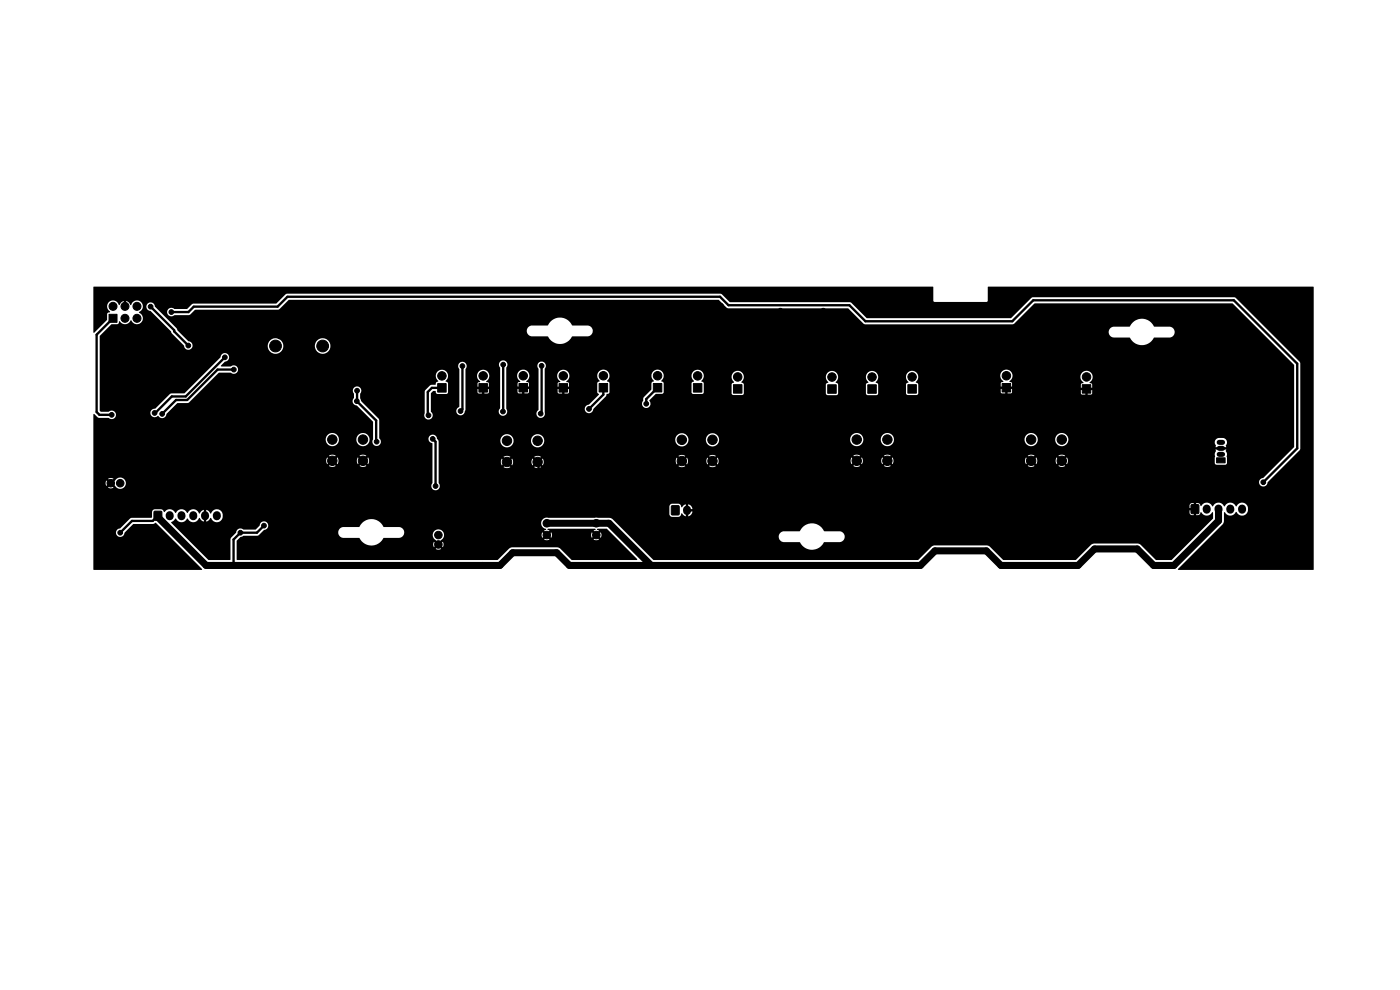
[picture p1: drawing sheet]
<svg xmlns="http://www.w3.org/2000/svg" width="297mm" height="210mm" viewBox="0 0 297 210" stroke-linecap="round" stroke-linejoin="round" font-family="sans-serif">
<g fill="#000" stroke="#000" stroke-width=".21">
<path d="M23.1 66.7h1.7v1.7h-1.7zM92.8 81.4h1.9v1.8h-1.9zM101.6 81.4h1.8v1.8h-1.8zM110.1 81.4h1.8v1.7h-1.8zM118.6 81.4h1.8v1.8h-1.8zM127.1 81.4h1.8v1.7h-1.8zM138.6 81.4h1.8v1.7h-1.8zM147.1 81.4h1.8v1.8h-1.8zM155.6 81.6h1.8v1.8h-1.8zM175.6 81.6h1.8v1.8h-1.8zM184.1 81.6h1.8v1.8h-1.8zM192.6 81.6h1.8v1.8h-1.8z"/>
<path d="M212.6 81.4h1.8v1.7h-1.8zM229.6 81.6h1.8v1.8h-1.8zM258.1 97.1h1.8v1.1h-1.8zM32.7 108.5h1.6v1.8h-1.6zM142.5 107.3h1.5v1.9h-1.5zM252.7 107.1h1.6v1.8h-1.6z"/>
<circle cx="24" cy="65" r=".85"/>
<circle cx="26.5" cy="65" r=".85"/>
<circle cx="26.5" cy="67.5" r=".85"/>
<circle cx="29.1" cy="65" r=".85"/>
<circle cx="29.1" cy="67.5" r=".85"/>
<circle cx="32" cy="65.1" r=".5"/>
<circle cx="32.7" cy="62.5" r=".5"/>
<circle cx="35.4" cy="64.1" r=".5"/>
<circle cx="36.4" cy="66.2" r=".5"/>
<circle cx="37.2" cy="62.4" r=".5"/>
<circle cx="40" cy="73.3" r=".5"/>
<circle cx="40.2" cy="63.5" r=".5"/>
<circle cx="43.8" cy="62.5" r=".5"/>
<circle cx="45.8" cy="67.6" r=".5"/>
<circle cx="47.7" cy="75.8" r=".5"/>
<circle cx="49.6" cy="78.4" r=".5"/>
<circle cx="50.1" cy="67.7" r=".5"/>
<circle cx="50.1" cy="71" r=".5"/>
<circle cx="54.3" cy="73.7" r=".5"/>
<circle cx="54.6" cy="71.4" r=".5"/>
<circle cx="55.8" cy="75.1" r=".5"/>
<circle cx="55.9" cy="69.7" r=".5"/>
<circle cx="56.3" cy="79.9" r=".5"/>
<circle cx="57.1" cy="67.5" r=".5"/>
<circle cx="58.5" cy="73.4" r="1.25"/>
<circle cx="59.3" cy="79.9" r=".5"/>
<circle cx="59.3" cy="71.4" r=".5"/>
<circle cx="60.5" cy="67.5" r=".5"/>
<circle cx="61.1" cy="65.7" r=".5"/>
<circle cx="62.4" cy="70.4" r=".5"/>
<circle cx="62.9" cy="79.9" r=".5"/>
<circle cx="63.2" cy="67.2" r=".5"/>
<circle cx="64.8" cy="65.5" r=".5"/>
<circle cx="65.5" cy="69.2" r=".5"/>
<circle cx="66.1" cy="78.1" r=".5"/>
<circle cx="67.2" cy="66.8" r=".5"/>
<circle cx="67.8" cy="65" r=".5"/>
<circle cx="67.9" cy="79.2" r=".5"/>
<circle cx="68.1" cy="76.6" r=".5"/>
<circle cx="68.2" cy="68.7" r=".5"/>
<circle cx="68.5" cy="73.4" r="1.25"/>
<circle cx="69.8" cy="66.8" r=".5"/>
<circle cx="70.2" cy="77.8" r=".5"/>
<circle cx="70.9" cy="75.5" r=".5"/>
<circle cx="71.9" cy="78.6" r=".5"/>
<circle cx="73.2" cy="73.4" r=".5"/>
<circle cx="73.4" cy="75.8" r=".5"/>
<circle cx="75.7" cy="76.9" r=".5"/>
<circle cx="75.9" cy="72.3" r=".5"/>
<circle cx="77.8" cy="69.7" r=".5"/>
<circle cx="78.5" cy="74.9" r=".5"/>
<circle cx="81.1" cy="66.1" r=".5"/>
<circle cx="81.2" cy="70.8" r=".5"/>
<circle cx="83.6" cy="71.5" r=".5"/>
<circle cx="84.5" cy="68.2" r=".5"/>
<circle cx="86.6" cy="65.3" r=".5"/>
<circle cx="87.3" cy="68.3" r=".5"/>
<circle cx="90.5" cy="64.8" r=".5"/>
<circle cx="93.7" cy="79.7" r=".9"/>
<circle cx="98.1" cy="77.6" r=".5"/>
<circle cx="102.5" cy="79.7" r=".9"/>
<circle cx="106.7" cy="77.3" r=".5"/>
<circle cx="111" cy="79.7" r=".9"/>
<circle cx="114.9" cy="77.6" r=".5"/>
<circle cx="119.5" cy="79.7" r=".9"/>
<circle cx="128" cy="79.7" r=".9"/>
<circle cx="139.5" cy="79.7" r=".9"/>
<circle cx="140.3" cy="65" r=".5"/>
<circle cx="147.9" cy="67.9" r=".5"/>
<circle cx="148" cy="79.7" r=".9"/>
<circle cx="153" cy="64.8" r=".5"/>
<circle cx="156.5" cy="80" r=".9"/>
<circle cx="158.1" cy="67.2" r=".5"/>
<circle cx="165.5" cy="65.9" r=".5"/>
<circle cx="174.6" cy="65.9" r=".5"/>
<circle cx="176.5" cy="80" r=".9"/>
<circle cx="183.5" cy="63.2" r=".5"/>
<circle cx="185" cy="80" r=".9"/>
<circle cx="189.7" cy="64.3" r=".5"/>
<circle cx="190.5" cy="70.9" r=".5"/>
<circle cx="193.5" cy="80" r=".9"/>
<circle cx="195.4" cy="64.2" r=".5"/>
<circle cx="197.8" cy="71.1" r=".5"/>
<circle cx="202" cy="74.1" r=".5"/>
<circle cx="206.1" cy="78.1" r=".5"/>
<circle cx="207.5" cy="72.5" r=".5"/>
<circle cx="213.5" cy="79.7" r=".9"/>
<circle cx="213.6" cy="63.5" r=".5"/>
<circle cx="216.6" cy="72.2" r=".5"/>
<circle cx="221.9" cy="72.6" r=".5"/>
<circle cx="222.2" cy="67" r=".5"/>
<circle cx="229.2" cy="71.6" r=".5"/>
<circle cx="229.7" cy="67.4" r=".5"/>
<circle cx="230.5" cy="80" r=".9"/>
<circle cx="235.7" cy="76.4" r=".5"/>
<circle cx="255.1" cy="77.9" r=".5"/>
<circle cx="258.1" cy="68.8" r=".5"/>
<circle cx="262.5" cy="73.2" r=".5"/>
<circle cx="266.6" cy="79.2" r=".5"/>
<circle cx="268.7" cy="64.4" r=".5"/>
<circle cx="274.2" cy="67.5" r=".5"/>
<circle cx="275.1" cy="71.2" r=".5"/>
<circle cx="21.7" cy="99" r=".5"/>
<circle cx="21.7" cy="97.2" r=".5"/>
<circle cx="23.2" cy="98" r=".5"/>
<circle cx="23.7" cy="88" r=".5"/>
<circle cx="24.4" cy="98.8" r=".5"/>
<circle cx="32.8" cy="87.6" r=".5"/>
<circle cx="34.4" cy="87.8" r=".5"/>
<circle cx="45.1" cy="98.7" r=".5"/>
<circle cx="48.5" cy="96.9" r=".5"/>
<circle cx="58.4" cy="81.3" r=".5"/>
<circle cx="59.5" cy="82.4" r=".5"/>
<circle cx="60.8" cy="80.6" r=".5"/>
<circle cx="61.8" cy="82.5" r=".5"/>
<circle cx="63.9" cy="81.9" r=".5"/>
<circle cx="65.7" cy="80.2" r=".5"/>
<circle cx="66.4" cy="82.6" r=".5"/>
<circle cx="68.3" cy="81.1" r=".5"/>
<circle cx="68.5" cy="82.6" r=".5"/>
<circle cx="70.2" cy="80.8" r=".5"/>
<circle cx="70.5" cy="93.2" r="1"/>
<circle cx="70.5" cy="97.7" r="1"/>
<circle cx="71.3" cy="85.8" r=".5"/>
<circle cx="74.6" cy="80.2" r=".5"/>
<circle cx="75.7" cy="85.1" r=".5"/>
<circle cx="75.8" cy="82.9" r=".5"/>
<circle cx="76" cy="80.2" r=".5"/>
<circle cx="77" cy="93.2" r="1"/>
<circle cx="77" cy="97.7" r="1"/>
<circle cx="79.9" cy="93.7" r=".5"/>
<circle cx="90.9" cy="88.1" r=".5"/>
<circle cx="91.8" cy="93.1" r=".5"/>
<circle cx="97.7" cy="87.2" r=".5"/>
<circle cx="106.7" cy="87.3" r=".5"/>
<circle cx="107.5" cy="98" r="1"/>
<circle cx="107.5" cy="93.5" r="1"/>
<circle cx="114" cy="98" r="1"/>
<circle cx="114" cy="93.5" r="1"/>
<circle cx="114.7" cy="87.8" r=".5"/>
<circle cx="125" cy="86.8" r=".5"/>
<circle cx="137.1" cy="85.6" r=".5"/>
<circle cx="144.6" cy="93.3" r="1"/>
<circle cx="144.6" cy="97.8" r="1"/>
<circle cx="151.1" cy="93.3" r="1"/>
<circle cx="151.1" cy="97.8" r="1"/>
<circle cx="159.5" cy="90.4" r=".5"/>
<circle cx="165.4" cy="87.2" r=".5"/>
<circle cx="166.2" cy="92.2" r=".5"/>
<circle cx="170.8" cy="89.8" r=".5"/>
<circle cx="176.9" cy="90.5" r=".5"/>
<circle cx="181.7" cy="93.2" r="1"/>
<circle cx="181.7" cy="97.7" r="1"/>
<circle cx="182.6" cy="88.6" r=".5"/>
<circle cx="188.2" cy="93.2" r="1"/>
<circle cx="188.2" cy="97.7" r="1"/>
<circle cx="191.2" cy="87.7" r=".5"/>
<circle cx="195.7" cy="92.2" r=".5"/>
<circle cx="202.2" cy="83.1" r=".5"/>
<circle cx="205.5" cy="92.4" r=".5"/>
<circle cx="205.8" cy="87.2" r=".5"/>
<circle cx="212.9" cy="89.9" r=".5"/>
<circle cx="218.7" cy="93.2" r="1"/>
<circle cx="218.7" cy="97.7" r="1"/>
<circle cx="225.2" cy="93.2" r="1"/>
<circle cx="225.2" cy="97.7" r="1"/>
<circle cx="234.8" cy="88.9" r=".5"/>
<circle cx="237.7" cy="95.5" r=".5"/>
<circle cx="239.3" cy="82.2" r=".5"/>
<circle cx="241.1" cy="90.3" r=".5"/>
<circle cx="245.6" cy="80.3" r=".5"/>
<circle cx="255.9" cy="88.6" r=".5"/>
<circle cx="260.9" cy="84.3" r=".5"/>
<circle cx="265.4" cy="96.6" r=".5"/>
<circle cx="266.8" cy="88.6" r=".5"/>
<circle cx="268.9" cy="94.9" r=".5"/>
<circle cx="21.6" cy="106.3" r=".5"/>
<circle cx="21.6" cy="104.9" r=".5"/>
<circle cx="23.5" cy="102.5" r=".8"/>
<circle cx="25.5" cy="102.5" r=".8"/>
<circle cx="25.5" cy="107.7" r=".5"/>
<circle cx="25.5" cy="113" r=".5"/>
<circle cx="27.9" cy="103" r=".5"/>
<circle cx="27.9" cy="101.4" r=".5"/>
<circle cx="29.9" cy="118" r=".5"/>
<circle cx="31.4" cy="113" r=".5"/>
<circle cx="32.6" cy="102.9" r=".5"/>
<circle cx="33.3" cy="117.7" r=".5"/>
<circle cx="34.1" cy="102.9" r=".5"/>
<circle cx="35.1" cy="116" r=".5"/>
<circle cx="36.9" cy="117.7" r=".5"/>
<circle cx="41.8" cy="105" r=".5"/>
<circle cx="41.8" cy="106.6" r=".5"/>
<circle cx="41.8" cy="103.3" r=".5"/>
<circle cx="43.3" cy="105" r=".5"/>
<circle cx="43.3" cy="106.6" r=".5"/>
<circle cx="43.3" cy="103.3" r=".5"/>
<circle cx="44.9" cy="106.6" r=".5"/>
<circle cx="45" cy="105" r=".5"/>
<circle cx="45" cy="103.3" r=".5"/>
<circle cx="48" cy="101.3" r=".5"/>
<circle cx="51" cy="113" r=".5"/>
<circle cx="51.1" cy="105.4" r=".5"/>
<circle cx="52.1" cy="101.5" r=".5"/>
<circle cx="56" cy="111.5" r=".5"/>
<circle cx="56.8" cy="100.9" r=".5"/>
<circle cx="58.1" cy="103.4" r=".5"/>
<circle cx="59.2" cy="100.9" r=".5"/>
<circle cx="59.5" cy="108.7" r=".5"/>
<circle cx="61.2" cy="115.7" r=".5"/>
<circle cx="62.3" cy="104.9" r=".5"/>
<circle cx="64.8" cy="111.3" r=".5"/>
<circle cx="68.5" cy="115.7" r=".5"/>
<circle cx="69.5" cy="108.9" r=".5"/>
<circle cx="82.2" cy="105.9" r=".5"/>
<circle cx="84.6" cy="108.2" r=".5"/>
<circle cx="85.2" cy="104" r=".5"/>
<circle cx="89.5" cy="116.4" r=".5"/>
<circle cx="89.5" cy="117.8" r=".5"/>
<circle cx="92.4" cy="103.1" r=".5"/>
<circle cx="93" cy="115.5" r=".8"/>
<circle cx="93" cy="113.5" r=".8"/>
<circle cx="96.2" cy="117.7" r=".5"/>
<circle cx="96.2" cy="116.2" r=".5"/>
<circle cx="104.6" cy="116.4" r=".5"/>
<circle cx="106.7" cy="116.4" r=".5"/>
<circle cx="109.6" cy="106.2" r=".5"/>
<circle cx="110.7" cy="114.3" r=".5"/>
<circle cx="111" cy="112" r=".5"/>
<circle cx="112.3" cy="107" r=".5"/>
<circle cx="113.4" cy="114.8" r=".5"/>
<circle cx="113.5" cy="112.8" r=".5"/>
<circle cx="114.3" cy="106.2" r=".5"/>
<circle cx="116" cy="113.5" r=".8"/>
<circle cx="116" cy="111" r=".8"/>
<circle cx="118" cy="114.2" r=".5"/>
<circle cx="118.9" cy="113" r=".5"/>
<circle cx="119.7" cy="108.5" r=".5"/>
<circle cx="120.5" cy="104.3" r=".5"/>
<circle cx="122.4" cy="108.3" r=".5"/>
<circle cx="123.5" cy="116.7" r=".5"/>
<circle cx="124.3" cy="113.7" r=".5"/>
<circle cx="124.4" cy="105.3" r=".5"/>
<circle cx="125.5" cy="115.6" r=".5"/>
<circle cx="126.5" cy="113.5" r=".8"/>
<circle cx="126.5" cy="111" r=".8"/>
<circle cx="126.8" cy="103.3" r=".5"/>
<circle cx="127.3" cy="107" r=".5"/>
<circle cx="128" cy="115" r=".5"/>
<circle cx="132" cy="102.8" r=".5"/>
<circle cx="138.2" cy="112.7" r=".5"/>
<circle cx="145.7" cy="105.5" r=".5"/>
<circle cx="149.6" cy="110.9" r=".5"/>
<circle cx="152.2" cy="105.9" r=".5"/>
<circle cx="152.2" cy="116.3" r=".5"/>
<circle cx="154.2" cy="112.2" r=".5"/>
<circle cx="157.2" cy="109.9" r=".5"/>
<circle cx="160.1" cy="114.4" r=".5"/>
<circle cx="160.3" cy="105.6" r=".5"/>
<circle cx="162.1" cy="110.2" r=".5"/>
<circle cx="165.6" cy="108.2" r=".5"/>
<circle cx="173" cy="105.6" r=".5"/>
<circle cx="180.8" cy="108.5" r=".5"/>
<circle cx="184.4" cy="114.7" r=".5"/>
<circle cx="184.9" cy="104.9" r=".5"/>
<circle cx="186.5" cy="109.6" r=".5"/>
<circle cx="189.8" cy="111.6" r=".5"/>
<circle cx="191.3" cy="107.2" r=".5"/>
<circle cx="191.6" cy="115.2" r=".5"/>
<circle cx="195.5" cy="107.2" r=".5"/>
<circle cx="196.5" cy="113.8" r=".5"/>
<circle cx="199" cy="109.8" r=".5"/>
<circle cx="203.9" cy="106.6" r=".5"/>
<circle cx="205.3" cy="113.3" r=".5"/>
<circle cx="210.2" cy="110.2" r=".5"/>
<circle cx="213.6" cy="114" r=".5"/>
<circle cx="218.9" cy="105.4" r=".5"/>
<circle cx="219.2" cy="114.9" r=".5"/>
<circle cx="223.6" cy="110.5" r=".5"/>
<circle cx="228.5" cy="105.9" r=".5"/>
<circle cx="229.3" cy="113.7" r=".5"/>
<circle cx="235.3" cy="111.7" r=".5"/>
<circle cx="237.3" cy="106.6" r=".5"/>
<circle cx="238.1" cy="111.6" r=".5"/>
<circle cx="240.7" cy="112.2" r=".5"/>
<circle cx="258.3" cy="118.1" r=".5"/>
<circle cx="267.3" cy="117.6" r=".5"/>
<circle cx="268" cy="102.3" r=".5"/>
<circle cx="268.9" cy="113.9" r=".5"/>
<circle cx="270.2" cy="108.2" r=".5"/>
<circle cx="271.7" cy="117.4" r=".5"/>
<circle cx="272.7" cy="112" r=".5"/>
<circle cx="273.4" cy="105.9" r=".5"/>
<circle cx="274.9" cy="110.7" r=".5"/>
<circle cx="275.4" cy="101.9" r=".5"/>
</g>
<path d="M36 109.3v.2M38.5 109.3v.2M41 109.3v.2M43.5 109.3v.2M46 109.3v.2M145.8 108.1v.3M256 107.9v.2M258.5 107.9v.2M261 107.9v.2M263.5 107.9v.2" fill="none" stroke="#000" stroke-width="1.7"/>
<path d="M258.6 96.4h.8M258.6 95.1h.8M258.6 93.8h.8" fill="none" stroke="#000" stroke-width="1.1"/>
<g fill="none" stroke="#000" stroke-width=".5">
<path d="M24 67.5l-3.5 3.5v16.4l.6 .6h2.6M31.9 65l5 5v.3l3 3M36.3 66.2h3.7l1.1-1.2h17.8l2.1-2h91.7l1.8 1.7h25.7l3.4 3.4h31.1l4.5-4.4h42.5l13.5 13.4v18l-7.2 7.2M47.7 75.8l-8.3 8.3h-2.9l-3.7 3.5M49.6 78.4h-3.4l-6.5 6.4h-2.3l-3 3M98.1 77.7v9.1l-.4 .4M106.8 77.4l-.1 9.9M114.9 77.6v9.9l-.2 .2M75.7 82.9v2.2l4.1 4.1 .1 4.5M91.8 93.1l.6 .6v9.4M93.7 82.3h-2.1l-.9 .8v4.9l.2 .1M107.2 98h.6"/>
<path d="M114.2 98v5.1l5.5 5.4M128 82.3v1.4l-3.1 3M139.5 82.3l-2.4 2.4v.9M33.5 109.4l-1.1 1.1h-4.4l-2.5 2.5M56 111.5l-1.5 1.5h-3.5l-1.4 1.5v5.4"/>
</g>
<path d="M116 111h13.2l9 8.9M258.5 108v2.5l-9.5 9.4h-4.2l-3.6-3.4h-9l-3.5 3.4h-16.3l-3.1-3.1h-10.9l-3.1 3.1h-74.5l-2.7-2.7h-9.3l-2.7 2.7h-62.4l-10.2-10.2v-.3" fill="none" stroke="#000" stroke-width="1.5"/>
<path d="M19.8 60.9l178.1-.1 .1 .1v2.9l.2 .3h11l.4-.3v-2.9l.1-.1h68.9l.1 60-28.8 .1v-.2l9.5-9.4 .2-.6 .1-2.1a1.41 1.41 0 0 0 2.4 .1l.2-.1a1.27 1.27 0 0 0 1.4 .8 1.27 1.27 0 0 0 1-1.2 1.32 1.32 0 0 0-.8-1.5 1.32 1.32 0 0 0-1.6 .7 1.38 1.38 0 0 0-1.3-.8 1.38 1.38 0 0 0-1.2 .8 1.38 1.38 0 0 0-1.3-.8 1.38 1.38 0 0 0-1.2 .8 1.39 1.39 0 0 0-1.3-.8 1.39 1.39 0 0 0-1.2 .8l-.3-.5-.4-.2h-.3v.9h-.6v-.9l-.6 .1-.2 .4v.5h.7v.6h-.7v.6l.2 .3 .6 .1v-.9h.6v.9l.6-.1 .3-.6a1.41 1.41 0 0 0 2.4 .1l.3 .1-.1 1.2-8.8 8.8h-3.3l-3.2-3.2-.7-.3h-9.4l-.5 .3-3.2 3.2h-15.3l-2.9-2.8-.7-.3h-11.2l-.5 .3-2.9 2.8h-56l-4.9-4.8h31.4l.3 .6 .6 .4h3.5a2.94 2.94 0 0 0 2.6 1.6 2.94 2.94 0 0 0 2.7-1.6h3.4a1.15 1.15 0 0 0 .9-1.3 1.15 1.15 0 0 0-1-1h-3.4a2.86 2.86 0 0 0-2.6-1.7 2.86 2.86 0 0 0-2.6 1.7h-3.3a1.15 1.15 0 0 0-1.1 1.3h-31.4l-3.8-3.9-.5-.2-13.2-.1a1.24 1.24 0 0 0-1.5 1 1.24 1.24 0 0 0 1.1 1.5l-.5 .3 .6 .5-.4 .4-.5-.6-.2 .8 .2 .4 .5-.6 .4 .4-.6 .5 .7 .2 .5-.2-.6-.5 .4-.4 .5 .6 .2-.6-.2-.6-.5 .6-.4-.4 .6-.5-.4-.2v-.2h10.1v.2l-.4 .2 .6 .5-.4 .4-.5-.6-.2 .8 .2 .4 .5-.6 .4 .4-.6 .5 .7 .2 .5-.2-.6-.5 .4-.4 .5 .6 .2-.6-.2-.6-.5 .6-.4-.4 .6-.5-.4-.2v-.2h2l6.5 6.5-13.9 .1-2.4-2.4-.7-.3h-9.7l-.5 .3-2.5 2.4h-55.2l-.1-.1v-3.9l.8-.9 .7-.2 2.9-.1 .8-.5h16.3l.3 .5 .6 .5h3.6a2.94 2.94 0 0 0 2.6 1.6 2.94 2.94 0 0 0 2.6-1.6h3.3l.6-.2 .3-.4h6.2l.2 .6 1 1-.4 .4-.5-.6-.2 .6 .1 .4 .1 .2 .5-.6 .4 .4-.6 .5 .5 .2 .7-.2-.6-.5 .4-.4 .5 .6 .1-.2 .1-.4-.2-.6-.5 .6-.4-.4 .6-.5a1.21 1.21 0 0 0 0-2.1 1.21 1.21 0 0 0-1.8 1l-6.2-.1a1.15 1.15 0 0 0-.9-1.6h-3.3a2.86 2.86 0 0 0-2.6-1.7 2.86 2.86 0 0 0-2.6 1.7h-3.3a1.15 1.15 0 0 0-1.2 1.3h-16.3l.6-.7a.92 .92 0 0 0 .9-.9 .92 .92 0 0 0-.9-.9 .92 .92 0 0 0-.9 .9l-.9 .8h-2.5a.96 .96 0 0 0-1-.1 .96 .96 0 0 0-.6 .8l-1.2 1.3v4.4l-4.6 .1-8-7.9 .1-.2 .8-.7a1.38 1.38 0 0 0 1.3 .8 1.38 1.38 0 0 0 1.2-.8 1.38 1.38 0 0 0 1.4 .8 1.38 1.38 0 0 0 1.2-1l.5 .6 .4 .2v-.8h.6v.8l.4-.2 .5-.5a1.31 1.31 0 0 0 1.7 .8 1.31 1.31 0 0 0 .8-1.6h94.8l.4 .5h1.6a.7 .7 0 0 0 .5-.7h.2l.4 .4 .4 .2v-.8h.5v.8l.3-.1 .4-.4 .2-.5h-.7v-.5h.7a1.13 1.13 0 0 0-.9-1v.8h-.5v-.8l-.9 .6-.5-.7h-1.7l-.4 .5v1.7h-94.8a1.31 1.31 0 0 0-1.2-1.1 1.31 1.31 0 0 0-1.3 1l-.5-.6-.4-.2v.8h-.6v-.8l-.4 .2-.5 .5a1.39 1.39 0 0 0-1.2-.9 1.39 1.39 0 0 0-1.3 .8 1.38 1.38 0 0 0-1.3-.8 1.38 1.38 0 0 0-1.2 .8 1.4 1.4 0 0 0-2.5-.2l-.3-.4-.3-.2-1.6 .1-.3 .5-.1 1.2-4.4 .1-2.3 2.2a.91 .91 0 0 0-.9 1 .91 .91 0 0 0 1 .8 .91 .91 0 0 0 .8-.9l1.9-1.8 4.2-.1 .5-.2 9.9 9.9-23 .1-.1-18.4h2.6l.2 .6 .5-.6 .4 .4-.6 .5 .5 .2 .7-.2-.6-.5 .4-.4 .5 .6a1.21 1.21 0 0 0 1.9 .3 1.21 1.21 0 0 0 0-1.8 1.21 1.21 0 0 0-1.9 .3l-.5 .6-.4-.4 .6-.5-.7-.2-.5 .2 .6 .5-.4 .4-.5-.6-.2 .6h-2.6v-4.7h49.4l.2 .7 .6-.6 .3 .4-.5 .5a1.28 1.28 0 0 0 1.4 0l-.5-.5 .3-.4 .6 .6 .2-.7h3.9l.2 .7 .6-.6 .3 .4-.5 .5a1.28 1.28 0 0 0 1.4 0l-.5-.5 .3-.4 .6 .6a1.28 1.28 0 0 0 0-1.5l-.6 .6-.3-.4 .5-.5-.5-.2h-.6l-.3 .2 .5 .5-.3 .4-.6-.6-.2 .8h-3.9l-.2-.8-.6 .6-.3-.4 .5-.5-.7-.3-.7 .3 .5 .5-.3 .4-.6-.6-.2 .8h-49.4v-4.5h49.3a1.41 1.41 0 0 0 1.4 1.4 1.41 1.41 0 0 0 1.4-1.4h3.7v.2a1.41 1.41 0 0 0 2.2 .9 1.41 1.41 0 0 0-.2-2.4 1.41 1.41 0 0 0-2 1.3h-3.7v-.3a1.41 1.41 0 0 0-1.5-1.2 1.41 1.41 0 0 0-1.3 1.5h-49.3v-5.4l.2-.1 .9 .8 2.2 .1a.9 .9 0 0 0 1.1 0 .9 .9 0 0 0 .3-1.1h7.4v.2a.97 .97 0 0 0 1.7 .4 .94 .94 0 0 0 1 .5 .94 .94 0 0 0 .7-.9l2.3-2.3h2.2l.6-.4h34.4a.98 .98 0 0 0 .9 .9l3.4 3.5v3.7a.91 .91 0 0 0 .2 1.2 .91 .91 0 0 0 1.2-.1 .91 .91 0 0 0 .1-1.2h10.3v.2a.99 .99 0 0 0 .8 .7v8.5a.91 .91 0 0 0 .1 1.3 .91 .91 0 0 0 1.3-.1 .91 .91 0 0 0 0-1.3v-4.4h13.1l.3 .7 .5-.5 .4 .3-.6 .6 .7 .2 .8-.2-.6-.6 .4-.3 .5 .5 .3-.7h3.8l.3 .7 .5-.5 .4 .3-.6 .6 .8 .2 .7-.2-.6-.6 .4-.3 .5 .5 .2-.9h28l.3 .7 .5-.5 .4 .3-.6 .6a1.28 1.28 0 0 0 1.5 0l-.6-.6 .4-.3 .5 .5 .3-.7h3.8l.3 .7 .5-.5 .4 .3-.6 .6a1.28 1.28 0 0 0 1.5 0l-.6-.6 .4-.3 .5 .5 .3-.7h27.9l.3 .7 .5-.6 .4 .4-.6 .5 .7 .3 .8-.3-.6-.5 .4-.4 .5 .6 .3-.7h3.8l.3 .7 .5-.6 .4 .4-.6 .5 .8 .3 .7-.3-.6-.5 .4-.4 .5 .6 .3-.7h27.8l.3 .7 .5-.6 .4 .4-.6 .5 .7 .3 .8-.3-.6-.5 .4-.4 .5 .6 .3-.7h3.8l.3 .7 .5-.6 .4 .4-.6 .5 .7 .3 .8-.3-.6-.5 .4-.4 .5 .6 .2-.3h31.2l.3 .4h1.9l.4-.4-.1-1.4a.97 .97 0 0 0-.1-1.1l.1-.3h-.8v-.5h.8l-.1-.3a1.04 1.04 0 0 0-.7-1.7h-.9a.94 .94 0 0 0-.6 1.6l-.1 .4h.8v.5h-.8l.2 .2-.3 .7v1.9h-31.2v-.7l-.2-.5-.5 .6-.4-.4 .6-.5a1.28 1.28 0 0 0-1.5 0l.6 .5-.4 .4-.5-.6-.3 .8h-3.8l-.3-.8-.5 .6-.4-.4 .6-.5a1.28 1.28 0 0 0-1.5 0l.6 .5-.4 .4-.5-.6-.3 .8h-27.8l-.3-.8-.5 .6-.4-.4 .6-.5a1.28 1.28 0 0 0-1.5 0l.6 .5-.4 .4-.5-.6-.3 .8h-3.8l-.3-.8-.5 .6-.4-.4 .6-.5a1.28 1.28 0 0 0-1.5 0l.6 .5-.4 .4-.5-.6-.3 .8h-27.9l-.3-.7-.5 .5-.4-.3 .6-.6a1.28 1.28 0 0 0-1.5 0l.6 .6-.4 .3-.5-.5-.3 .7h-3.8l-.3-.7-.5 .5-.4-.3 .6-.6a1.28 1.28 0 0 0-1.5 0l.6 .6-.4 .3-.5-.5-.3 .7h-28l-.2-.5-.5 .5-.4-.3 .6-.6a1.28 1.28 0 0 0-1.5 0l.6 .6-.4 .3-.5-.5-.3 .7h-3.8l-.3-.7-.5 .5-.4-.3 .6-.6a1.28 1.28 0 0 0-1.5 0l.6 .6-.4 .3-.5-.5-.3 .7h-13.1l-.1-4.5h13.1l.1 .2a1.41 1.41 0 0 0 1.5 1.2 1.41 1.41 0 0 0 1.3-1.4h3.6l.1 .2a1.4 1.4 0 0 0 1.6 1.2 1.4 1.4 0 0 0 1.1-1.6h27.8l.1 .2a1.41 1.41 0 0 0 1.5 1.2 1.41 1.41 0 0 0 1.3-1.4h3.6l.1 .2a1.4 1.4 0 0 0 1.5 1.2 1.4 1.4 0 0 0 1.3-1.4h27.7l.1 .2a1.41 1.41 0 0 0 1.5 1.2 1.41 1.41 0 0 0 1.3-1.4h3.6l.1 .2a1.41 1.41 0 0 0 1.5 1.2 1.41 1.41 0 0 0 1.3-1.4h27.6l.1 .2a1.41 1.41 0 0 0 1.5 1.2 1.41 1.41 0 0 0 1.3-1.4h3.6l.1 .2a1.41 1.41 0 0 0 2.2 .9 1.41 1.41 0 0 0-.2-2.4 1.41 1.41 0 0 0-2.1 1.3h-3.6l-.1-.3a1.41 1.41 0 0 0-1.5-1.2 1.41 1.41 0 0 0-1.3 1.5h-27.6l-.1-.3a1.41 1.41 0 0 0-1.5-1.2 1.41 1.41 0 0 0-1.3 1.5h-3.6l-.1-.3a1.41 1.41 0 0 0-1.5-1.2 1.41 1.41 0 0 0-1.3 1.5h-27.7l-.1-.2a1.41 1.41 0 0 0-1.5-1.2 1.41 1.41 0 0 0-1.3 1.4h-3.6l-.1-.2a1.41 1.41 0 0 0-1.5-1.2 1.41 1.41 0 0 0-1.3 1.4h-27.8a1.41 1.41 0 0 0-1.5-1.2 1.41 1.41 0 0 0-1.3 1.4h-3.6l-.1-.2a1.41 1.41 0 0 0-1.5-1.2 1.41 1.41 0 0 0-1.3 1.4h-13.1l-.2-.3a1.13 1.13 0 0 0-1.5-.9l-.2 .3-.2 .5h-10.3l-.1-.1-.1-3.9-.8-1h10.4a.92 .92 0 0 0 1.4 .8 .92 .92 0 0 0 0-1.6l5.4-.1a.9 .9 0 0 0 .8 .9 .9 .9 0 0 0 1-.8h7.2v.2a.9 .9 0 0 0 .8 .7 .9 .9 0 0 0 .9-.5h6.3v.2a.91 .91 0 0 0 1.2 .7 .91 .91 0 0 0 .6-1.2v-.7h8.4a.92 .92 0 0 0 1 .9 .92 .92 0 0 0 .9-.9l1.1-1.1h9.2a.93 .93 0 0 0 1.3 .8 .93 .93 0 0 0 .3-1.5l1.3-1.3h1.3l.3-.2 .1-2.2-.5-.4 .3-.4 .2-.7h5.9l.2 .7 .3 .5-.3 .1-.2 .3v2l.4 .3h1.8l.3-.2 .1-2.2-.5-.4 .5-.8h5.9l.2 .6 .3 .5-.3 .2-.2 .3v1.9l.4 .3h1.8l.3-.2 .1-2.1-.5-.4 .3-.5 .2-.6h17.4l.2 .6 .3 .5-.3 .2-.2 .3v2l.4 .2h1.8l.3-.1 .1-2.2-.5-.4 .3-.5 .2-.6h5.9l.2 .6 .3 .5-.3 .2-.2 .3v2l.4 .2h1.8l.3-.1 .1-2.2-.5-.4 .3-.5 .2-.6h5.9l.2 .6 .3 .5-.3 .2-.2 .3v1.9l.4 .3h1.8l.3-.2 .1-2-.2-.3-.3-.2v-.1a1.29 1.29 0 0 0 .5-1.3h17.4l.2 .7 .5 .5-.6 .3v.8h.8v.5h-.8v.7l.3 .2h.6v-.8h.6v.8l.9-.1v-.8h-.8v-.5h.8v-.8l-.6-.3 .7-.9h14.4l.2 .6 .5 .6-.6 .2v.8h.8v.6h-.8v.7l.3 .2h.6v-.8h.6v.8l.9-.1v-.8h-.8v-.6h.8v-.8l-.6-.2a1.32 1.32 0 0 0 .1-2.3 1.32 1.32 0 0 0-2 1.1l-14.4-.1a1.31 1.31 0 0 0-1.2-1.5 1.31 1.31 0 0 0-1.4 1.3h-17.4l-.1-.2a1.31 1.31 0 0 0-1.4-.8 1.31 1.31 0 0 0-1.1 1.3h-5.9v-.2a1.31 1.31 0 0 0-1.4-1.1 1.31 1.31 0 0 0-1.2 1.3h-5.9v-.2a1.31 1.31 0 0 0-1.4-1.1 1.31 1.31 0 0 0-1.2 1.3h-17.4a1.31 1.31 0 0 0-1.3-1.3 1.31 1.31 0 0 0-1.3 1.3h-5.9v-.3a1.31 1.31 0 0 0-1.3-1.3 1.31 1.31 0 0 0-1.3 1.3h-5.9a1.33 1.33 0 0 0-2-1.1 1.33 1.33 0 0 0-.1 2.2l-.5 .4v1.4l-1.6 1.7-.4 1.3h-9.2l1.5-1.5 .2-.5 .4-.1 .2-.2v-2.1l-.5-.3a1.35 1.35 0 0 0 .2-2 1.35 1.35 0 0 0-2-.1 1.35 1.35 0 0 0 .2 2l-.3 .2-.2 .3v1.9l.4 .5-2.2 2.1a.9 .9 0 0 0-.9 .9h-8.4v-7h2.6l.2 .7 .5 .6-.6 .2v.8h.8v.5h-.8v.7l.2 .3h.7v-.9l.6 .1v.8l.9-.2v-.8h-.8v-.5h.8v-.8l-.6-.2a1.39 1.39 0 0 0 .7-1.5 1.39 1.39 0 0 0-1.3-1.1 1.31 1.31 0 0 0-1.3 1.3h-2.6v-1.4a.92 .92 0 0 0 0-1.3 .92 .92 0 0 0-1.4 0 .92 .92 0 0 0 0 1.3v8.6l-.4 .8h-6.3l.1-.4-.2-.6v-7h2.3l.2 .7 .5 .5-.6 .3v.8h.8v.5h-.8v.7l.2 .2h.7v-.8h.6v.8l.9-.1v-.8h-.8v-.5h.8v-.8l-.6-.2a1.39 1.39 0 0 0 .7-1.5 1.39 1.39 0 0 0-1.3-1.1 1.31 1.31 0 0 0-1.3 1.3h-2.3v-1.7a.92 .92 0 0 0 0-1.3 .92 .92 0 0 0-1.3 0 .92 .92 0 0 0 0 1.3v8.6l-.3 .7h-7.2l.2-.5v-7.1h2.4a1.43 1.43 0 0 0 .7 1.2l-.6 .4v.7h.8v.5h-.8v.7l.2 .3h.7v-.9l.6 .1v.8l.9-.2v-.8h-.8v-.5h.8v-.8l-.6-.3a1.32 1.32 0 0 0 .1-2.3 1.32 1.32 0 0 0-2 1.1h-2.4v-1.4a.92 .92 0 0 0 0-1.3 .92 .92 0 0 0-1.4 0 .92 .92 0 0 0 0 1.3v8a.99 .99 0 0 0-.6 .9h-5.4v-3.7l.5-.6 .5 .1a.45 .45 0 0 0 .4 .6h1.9l.3-.2v-2.2l-.5-.4a1.34 1.34 0 0 0 .2-2 1.34 1.34 0 0 0-2 .1 1.34 1.34 0 0 0 .3 2l-.5 .2-.1 .5-1.2 .2-1.1 1.1-.1 5.2h-10.4l-3-3-.2-.6v-1a.92 .92 0 0 0 0-1.3 .92 .92 0 0 0-1.3 0 .92 .92 0 0 0 0 1.3v.9l-.3 .7h-34.4l6-6h2.5a.92 .92 0 0 0 1.3 0 .92 .92 0 0 0 0-1.4 .92 .92 0 0 0-1.3 0h-2v-.2l.8-.8a.91 .91 0 0 0 .9-1 .91 .91 0 0 0-1-.8 .91 .91 0 0 0-.8 .9l-7.6 7.6-3.1 .1-3.2 3.2a.91 .91 0 0 0-1 .9h-7.4l-.1-.1a.95 .95 0 0 0-1.4-.2h-1.6l-.2-.2v-15.8l2.4-2.5h1.4l.4-.7a1.36 1.36 0 0 0 2.4-.2 1.31 1.31 0 0 0 2.1 .5 1.31 1.31 0 0 0-.4-2.1l.6-.7 .2-.6h.7a.98 .98 0 0 0 1 1l4.3 4.3 .2 .4 2.5 2.6a.9 .9 0 0 0 .9 .9 .9 .9 0 0 0 .9-.8h16v.3a1.66 1.66 0 0 0 1.8 1.4 1.66 1.66 0 0 0 1.5-1.7h6.7v.3a1.66 1.66 0 0 0 2.6 1 1.66 1.66 0 0 0-.2-2.8 1.66 1.66 0 0 0-2.4 1.5h-6.7v-.3a1.66 1.66 0 0 0-1.8-1.4 1.66 1.66 0 0 0-1.5 1.7h-16l-.2-.8-.7-.2-2-2.1h73.8l.4 .7 .5 .3 3.6 .1a2.89 2.89 0 0 0 2.6 1.6 2.89 2.89 0 0 0 2.6-1.6l3.5-.1 .5-.3 .3-.4h109.5l.2 .5 .7 .5h3.6a2.89 2.89 0 0 0 2.6 1.6 2.89 2.89 0 0 0 2.6-1.6h3.4a1.15 1.15 0 0 0 .9-1.3 1.15 1.15 0 0 0-1-1h-3.4a2.86 2.86 0 0 0-2.6-1.7 2.86 2.86 0 0 0-2.6 1.7h-3.2a1.15 1.15 0 0 0-1.2 1.3h-109.5l-.1-.9-.7-.6-3.5-.1a2.91 2.91 0 0 0-2.6-1.6 2.91 2.91 0 0 0-2.6 1.6h-3.3a1.15 1.15 0 0 0-1.2 1.3h-73.8l-.5-.7-3.4-3.4h1.4a.93 .93 0 0 0 .6 .8 .93 .93 0 0 0 1-.1l3.1-.1 1.3-1.1h17.6l.3-.2 2-1.9h91.1l1.8 1.7 .3 .1h25.4l3.3 3.2 .3 .2h31.2l.5-.2 4.3-4.2h41.9l13.1 13v17.4l-6.5 6.6a.91 .91 0 0 0-.9 1 .91 .91 0 0 0 1 .8 .91 .91 0 0 0 .8-.9l6.9-7v-18.3l-.1-.3-13.4-13.4-.5-.3-42.7 .1-.3 .1-4.4 4.3h-30.5l-3.3-3.2-.3-.2h-25.4l-1.8-1.7-.3-.1h-91.9l-.4 .2-1.9 1.9h-17.6l-1.3 1.1h-2.7a.91 .91 0 0 0-1-.1 .91 .91 0 0 0-.6 .8h-1.4l-1.1-1.1a.92 .92 0 0 0-.9-.9 .92 .92 0 0 0-1 .8h-.7a1.3 1.3 0 0 0-1.2-1.3 1.3 1.3 0 0 0-1.3 1l-.6-.6-.4-.2v.7h-.5v-.7a1.2 1.2 0 0 0-.9 .8h-.2a1.3 1.3 0 0 0-2-.7 1.3 1.3 0 0 0 .2 2.2l-.7 .3v1.4l-2.7 2.7h-.2z" fill="#000"/>
</svg>
